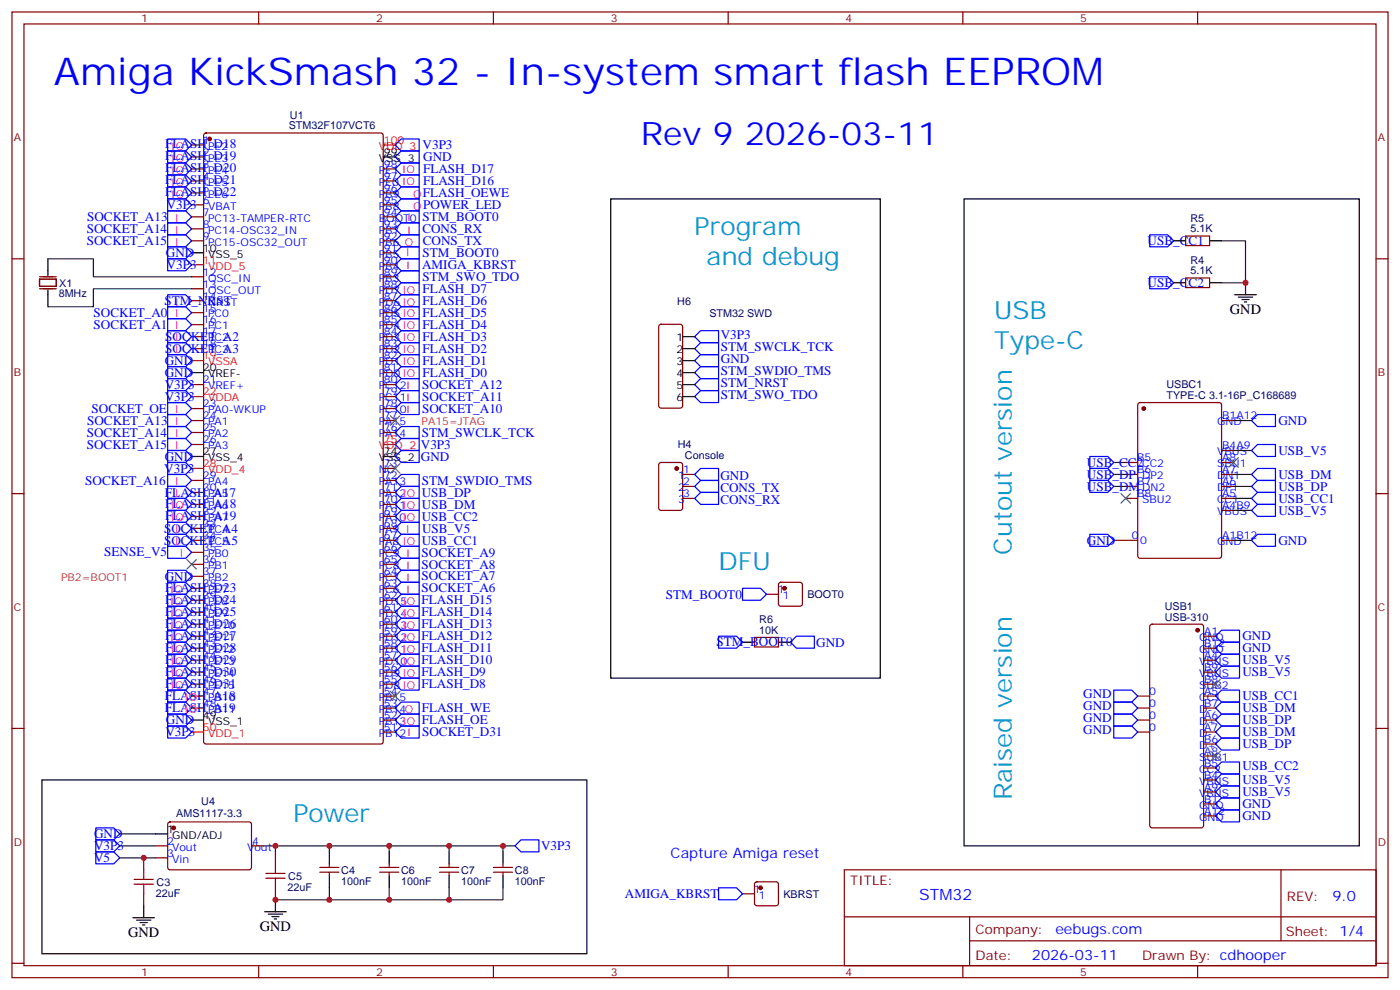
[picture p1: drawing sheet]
<svg xmlns="http://www.w3.org/2000/svg" width="412mm" height="292mm" viewBox="0 0 412 292" stroke-linecap="round" stroke-linejoin="round" font-family="sans-serif">
<defs><g id="words">
<text font-size="11.3" fill="#00f" x="15.9" y="25">Amiga KickSmash 32 - In-system smart flash EEPROM</text>
<text font-size="9.5" fill="#00f" x="188.7" y="42.7">Rev 9 2026-03-11</text>
<g font-size="7.4" fill="#09f">
<text x="204.6" y="69.1">Program</text>
<text x="208.1" y="78">and debug</text>
<text x="292.8" y="93.8">USB</text>
<text x="292.8" y="102.7">Type-C</text>
<text x="211.7" y="167.9">DFU</text>
<text x="298.1" y="163.3" transform="rotate(-90 298.1 163.3)">Cutout version</text>
<text x="298.1" y="235.6" transform="rotate(-90 298.1 235.6)">Raised version</text>
<text x="86.4" y="242">Power</text>
</g>
<text font-size="4.6" fill="#00f" x="270.8" y="265.1">STM32</text>
<g font-size="4.2">
<text x="362.3" y="92.4">GND</text>
<text x="37.7" y="275.9">GND</text>
<text x="76.6" y="274.1">GND</text>
</g>
<g font-size="4.2" fill="#00f">
<text x="197.6" y="252.6">Capture Amiga reset</text>
<text x="392.5" y="265.4">9.0</text>
<text x="310.9" y="274.9">eebugs.com</text>
<text x="304" y="282.7">2026-03-11</text>
</g>
<g font-size="3.9" fill="#00f">
<text x="48.7" y="47.2">FLASH_D19</text>
<text x="48.7" y="43.7">FLASH_D18</text>
<text x="124.5" y="43.9">V3P3</text>
<text x="124.7" y="47.5">GND</text>
<text x="48.7" y="50.8">FLASH_D20</text>
<text x="124.6" y="51">FLASH_D17</text>
<text x="48.7" y="57.8">FLASH_D22</text>
<text x="48.7" y="54.3">FLASH_D21</text>
<text x="124.5" y="58">FLASH_OEWE</text>
<text x="124.6" y="54.5">FLASH_D16</text>
<text x="25.7" y="65.2">SOCKET_A13</text>
<text x="49.1" y="61.6">V3P3</text>
<text x="124.4" y="65.1">STM_BOOT0</text>
<text x="124.7" y="61.6">POWER_LED</text>
<text x="25.5" y="68.7">SOCKET_A14</text>
<text x="124.4" y="68.6">CONS_RX</text>
<text x="25.5" y="72.2">SOCKET_A15</text>
<text x="48.9" y="75.7">GND</text>
<text x="124.4" y="75.7">STM_BOOT0</text>
<text x="124.5" y="72.1">CONS_TX</text>
<text x="338.1" y="72.1">USB_CC1</text>
<text x="49.1" y="79.2">V3P3</text>
<text x="124.3" y="79.2">AMIGA_KBRST</text>
<text x="124.5" y="82.7">STM_SWO_TDO</text>
<text x="48.4" y="89.8">STM_NRST</text>
<text x="124.5" y="89.8">FLASH_D6</text>
<text x="124.5" y="86.3">FLASH_D7</text>
<text x="338.1" y="84.5">USB_CC2</text>
<text x="27.6" y="93.4">SOCKET_A0</text>
<text x="124.5" y="93.3">FLASH_D5</text>
<text x="27.6" y="96.9">SOCKET_A1</text>
<text x="48.7" y="100.4">SOCKET_A2</text>
<text x="124.5" y="100.4">FLASH_D3</text>
<text x="124.5" y="96.8">FLASH_D4</text>
<text x="212.3" y="99.7">V3P3</text>
<text x="48.5" y="107.4">GND</text>
<text x="48.7" y="103.9">SOCKET_A3</text>
<text x="124.5" y="107.4">FLASH_D1</text>
<text x="124.5" y="103.9">FLASH_D2</text>
<text x="212.4" y="106.9">GND</text>
<text x="212.4" y="103.4">STM_SWCLK_TCK</text>
<text x="48.5" y="111">GND</text>
<text x="124.5" y="111">FLASH_D0</text>
<text x="212.4" y="110.4">STM_SWDIO_TMS</text>
<text x="212.4" y="113.9">STM_NRST</text>
<text x="48.5" y="114.5">V3P3</text>
<text x="48.5" y="118">V3P3</text>
<text x="124.3" y="114.5">SOCKET_A12</text>
<text x="124.4" y="118">SOCKET_A11</text>
<text x="212.4" y="117.5">STM_SWO_TDO</text>
<text x="25.7" y="125.2">SOCKET_A13</text>
<text x="27" y="121.6">SOCKET_OE</text>
<text x="124.3" y="121.5">SOCKET_A10</text>
<text x="376.6" y="125.1">GND</text>
<text x="25.5" y="128.6">SOCKET_A14</text>
<text x="124.3" y="128.6">STM_SWCLK_TCK</text>
<text x="25.5" y="132.1">SOCKET_A15</text>
<text x="48.5" y="135.7">GND</text>
<text x="124" y="135.7">GND</text>
<text x="124" y="132.2">V3P3</text>
<text x="320.2" y="137.4">USB_CC2</text>
<text x="376.6" y="133.9">USB_V5</text>
<text x="25.1" y="142.8">SOCKET_A16</text>
<text x="48.4" y="139.2">V3P3</text>
<text x="124.3" y="142.7">STM_SWDIO_TMS</text>
<text x="212.2" y="141.5">GND</text>
<text x="320.2" y="141">USB_DP</text>
<text x="376.6" y="141">USB_DM</text>
<text x="48.6" y="146.2">FLASH_A17</text>
<text x="48.7" y="149.5">FLASH_A18</text>
<text x="124.2" y="146.3">USB_DP</text>
<text x="124.3" y="149.8">USB_DM</text>
<text x="212.2" y="148.5">CONS_RX</text>
<text x="212.2" y="145">CONS_TX</text>
<text x="320.2" y="144.5">USB_DM</text>
<text x="376.6" y="144.5">USB_DP</text>
<text x="376.6" y="148">USB_CC1</text>
<text x="48.7" y="153.1">FLASH_A19</text>
<text x="124.2" y="153.3">USB_CC2</text>
<text x="376.6" y="151.5">USB_V5</text>
<text x="48.3" y="160.4">SOCKET_A5</text>
<text x="48.3" y="156.8">SOCKET_A4</text>
<text x="124.2" y="160.3">USB_CC1</text>
<text x="124.3" y="156.8">USB_V5</text>
<text x="320.2" y="160.4">GND</text>
<text x="376.6" y="160.4">GND</text>
<text x="30.7" y="163.7">SENSE_V5</text>
<text x="124.2" y="167.4">SOCKET_A8</text>
<text x="124.2" y="163.9">SOCKET_A9</text>
<text x="48.5" y="170.9">GND</text>
<text x="124.2" y="170.9">SOCKET_A7</text>
<text x="48.7" y="177.8">FLASH_D24</text>
<text x="48.7" y="174.2">FLASH_D23</text>
<text x="124.1" y="178">FLASH_D15</text>
<text x="124.2" y="174.5">SOCKET_A6</text>
<text x="196.1" y="176.3">STM_BOOT0</text>
<text x="48.7" y="184.8">FLASH_D26</text>
<text x="48.7" y="181.3">FLASH_D25</text>
<text x="124.1" y="185">FLASH_D13</text>
<text x="124.1" y="181.5">FLASH_D14</text>
<text x="48.7" y="191.9">FLASH_D28</text>
<text x="48.7" y="188.3">FLASH_D27</text>
<text x="124.1" y="188.6">FLASH_D12</text>
<text x="211.1" y="190.3">STM_BOOT0</text>
<text x="240.5" y="190.4">GND</text>
<text x="366" y="188.6">GND</text>
<text x="48.7" y="195.4">FLASH_D29</text>
<text x="124.1" y="195.6">FLASH_D10</text>
<text x="124.1" y="192.1">FLASH_D11</text>
<text x="366" y="195.6">USB_V5</text>
<text x="366" y="192.1">GND</text>
<text x="48.7" y="202.5">FLASH_D31</text>
<text x="48.7" y="198.9">FLASH_D30</text>
<text x="124.1" y="202.7">FLASH_D8</text>
<text x="124.1" y="199.2">FLASH_D9</text>
<text x="366" y="199.2">USB_V5</text>
<text x="48.6" y="206.2">FLASH_A18</text>
<text x="48.6" y="209.8">FLASH_A19</text>
<text x="124.2" y="209.8">FLASH_WE</text>
<text x="319.1" y="205.5">GND</text>
<text x="319.1" y="209.1">GND</text>
<text x="366" y="206.2">USB_CC1</text>
<text x="366" y="209.7">USB_DM</text>
<text x="48.9" y="213.3">GND</text>
<text x="124.3" y="213.3">FLASH_OE</text>
<text x="319.1" y="212.6">GND</text>
<text x="366" y="213.3">USB_DP</text>
<text x="48.7" y="216.8">V3P3</text>
<text x="124.3" y="216.7">SOCKET_D31</text>
<text x="319.1" y="216.1">GND</text>
<text x="366" y="216.8">USB_DM</text>
<text x="366" y="220.3">USB_DP</text>
<text x="366" y="226.6">USB_CC2</text>
<text x="366" y="230.9">USB_V5</text>
<text x="366" y="238">GND</text>
<text x="366" y="234.4">USB_V5</text>
<text x="366" y="241.5">GND</text>
<text x="27.7" y="246.8">GND</text>
<text x="27.7" y="250.3">V3P3</text>
<text x="159.4" y="250.2">V3P3</text>
<text x="27.7" y="253.8">V5</text>
<text x="184.1" y="264.5">AMIGA_KBRST</text>
</g>
<g font-size="3.9" fill="#800">
<text x="250.5" y="260.7">TITLE:</text>
<text x="379.1" y="265.4">REV:</text>
<text x="287.4" y="274.9">Company:</text>
<text x="378.7" y="275.5">Sheet: 1/4</text>
<text x="287.4" y="282.6">Date:</text>
<text x="336.4" y="282.7">Drawn By: cdhooper</text>
</g>
<g font-size="3.2" fill="#800">
<text x="41.6" y="6.5">1</text>
<text x="110.8" y="6.5">2</text>
<text x="179.9" y="6.5">3</text>
<text x="249.1" y="6.5">4</text>
<text x="318.2" y="6.5">5</text>
<text x="4.1" y="41.6">A</text>
<text x="405.9" y="41.6">A</text>
<text x="4.1" y="110.8">B</text>
<text x="405.9" y="110.8">B</text>
<text x="4.1" y="179.9">C</text>
<text x="405.9" y="179.9">C</text>
<text x="4.1" y="249.1">D</text>
<text x="405.9" y="249.1">D</text>
<text x="41.6" y="287.3">1</text>
<text x="110.8" y="287.3">2</text>
<text x="179.9" y="287.3">3</text>
<text x="249.1" y="287.3">4</text>
<text x="318.2" y="287.3">5</text>
</g>
<g font-size="3.2" fill="#000080">
<text x="85.4" y="34.9">U1</text>
<text x="85.1" y="38.1">STM32F107VCT6</text>
<text x="350.6" y="65.2">R5</text>
<text x="350.6" y="68.4">5.1K</text>
<text x="350.6" y="77.6">R4</text>
<text x="350.6" y="80.8">5.1K</text>
<text x="17.3" y="87.6">8MHz</text>
<text x="17.5" y="84.4">X1</text>
<text x="199.5" y="89.7">H6</text>
<text x="209" y="93.2">STM32 SWD</text>
<text x="343.6" y="117.5">TYPE-C 3.1-16P_C168689</text>
<text x="343.6" y="114.3">USBC1</text>
<text x="199.7" y="132">H4</text>
<text x="201.8" y="135.1">Console</text>
<text x="237.8" y="176.1">BOOT0</text>
<text x="343.1" y="179.6">USB1</text>
<text x="223.7" y="183.4">R6</text>
<text x="343.1" y="182.7">USB-310</text>
<text x="223.7" y="186.6">10K</text>
<text x="59.3" y="237.1">U4</text>
<text x="51.9" y="240.7">AMS1117-3.3</text>
<text x="100.5" y="257.3">C4</text>
<text x="118.2" y="257.3">C6</text>
<text x="135.8" y="257.3">C7</text>
<text x="151.7" y="257.3">C8</text>
<text x="46.1" y="260.8">C3</text>
<text x="84.7" y="262.2">22uF</text>
<text x="84.9" y="259">C5</text>
<text x="100.5" y="260.5">100nF</text>
<text x="118.2" y="260.5">100nF</text>
<text x="135.8" y="260.5">100nF</text>
<text x="151.7" y="260.5">100nF</text>
<text x="45.9" y="264">22uF</text>
<text x="230.8" y="264.3">KBRST</text>
</g>
<g font-size="3.2" fill="#f0f">
<text x="50.4" y="47.6">IO</text>
<text x="50.4" y="44.1">IO</text>
<text x="50.4" y="51.2">IO</text>
<text x="50.4" y="58.2">IO</text>
<text x="50.4" y="54.7">IO</text>
<text x="121.7" y="58.2">O</text>
<text x="51.5" y="65.3">I</text>
<text x="120" y="65">I</text>
<text x="121.7" y="61.7">O</text>
<text x="51.5" y="68.8">I</text>
<text x="119.9" y="68.8">I</text>
<text x="51.5" y="72.3">I</text>
<text x="51.5" y="90">I</text>
<text x="51.5" y="93.5">I</text>
<text x="51.5" y="100.5">I</text>
<text x="51.5" y="97">I</text>
<text x="51.5" y="104.1">I</text>
<text x="51.5" y="125.2">I</text>
<text x="51.5" y="121.6">I</text>
<text x="51.5" y="128.8">I</text>
<text x="51.5" y="132.3">I</text>
<text x="51.5" y="142.9">I</text>
<text x="50.3" y="149.9">IO</text>
<text x="51.5" y="146.4">I</text>
<text x="50.3" y="153.5">IO</text>
<text x="51.5" y="157">I</text>
<text x="51.5" y="160.5">I</text>
<text x="52.9" y="164">I</text>
<text x="50.1" y="174.6">IO</text>
<text x="50.1" y="178.2">IO</text>
<text x="118.5" y="178.2">IO</text>
<text x="50.1" y="185.2">IO</text>
<text x="50.1" y="181.7">IO</text>
<text x="118.5" y="185.2">IO</text>
<text x="118.5" y="181.7">IO</text>
<text x="50.1" y="188.7">IO</text>
<text x="118.5" y="188.7">IO</text>
<text x="50.2" y="195.7">IO</text>
<text x="50.2" y="192.2">IO</text>
<text x="118.5" y="195.8">IO</text>
<text x="118.5" y="192.3">IO</text>
<text x="50.2" y="202.7">IO</text>
<text x="50.2" y="199.2">IO</text>
<text x="54.3" y="209.9">IO</text>
<text x="54.3" y="206.4">IO</text>
</g>
<g font-size="3.2" fill="#00f">
<text x="59.8" y="42.3">1</text>
<text x="59.8" y="45.9">2</text>
<text x="61.3" y="44.1">PE2</text>
<text x="61.3" y="47.6">PE3</text>
<text x="59.8" y="49.4">3</text>
<text x="59.8" y="52.9">4</text>
<text x="61.3" y="51.2">PE4</text>
<text x="111.6" y="51.2">PE1 IO</text>
<text x="113.1" y="52.9">97</text>
<text x="113.1" y="49.4">98</text>
<text x="59.8" y="56.4">5</text>
<text x="59.8" y="60">6</text>
<text x="61.3" y="54.7">PE5</text>
<text x="61.3" y="58.2">PE6</text>
<text x="111.6" y="58.2">PB9</text>
<text x="111.6" y="54.7">PE0 IO</text>
<text x="113.1" y="60">95</text>
<text x="113.1" y="56.4">96</text>
<text x="59.8" y="63.5">7</text>
<text x="61.3" y="61.7">VBAT</text>
<text x="61.3" y="65.3">PC13-TAMPER-RTC</text>
<text x="111.6" y="65.3">BOOT0</text>
<text x="111.6" y="61.7">PB8</text>
<text x="113.1" y="63.5">94</text>
<text x="59.8" y="67">8</text>
<text x="59.8" y="70.6">9</text>
<text x="61.3" y="68.8">PC14-OSC32_IN</text>
<text x="111.6" y="68.8">PB7</text>
<text x="113.1" y="70.6">92</text>
<text x="113.1" y="67">93</text>
<text x="61.3" y="72.3">PC15-OSC32_OUT</text>
<text x="111.6" y="75.8">PB5 I</text>
<text x="111.6" y="72.3">PB6 O</text>
<text x="113.1" y="77.6">90</text>
<text x="113.1" y="74.1">91</text>
<text x="59.8" y="81.1">12</text>
<text x="61.3" y="82.9">OSC_IN</text>
<text x="111.6" y="82.9">PB3</text>
<text x="111.6" y="79.4">PB4 I</text>
<text x="113.1" y="81.1">89</text>
<text x="59.8" y="84.7">13</text>
<text x="59.8" y="88.2">14</text>
<text x="61.3" y="86.4">OSC_OUT</text>
<text x="61.3" y="90">NRST</text>
<text x="111.6" y="90">PD6 IO</text>
<text x="111.6" y="86.4">PD7 IO</text>
<text x="113.1" y="88.2">87</text>
<text x="113.1" y="84.7">88</text>
<text x="59.8" y="91.7">15</text>
<text x="59.8" y="95.2">16</text>
<text x="61.3" y="93.5">PC0</text>
<text x="111.6" y="93.5">PD5 IO</text>
<text x="113.1" y="95.2">85</text>
<text x="113.1" y="91.7">86</text>
<text x="59.8" y="98.8">17</text>
<text x="61.3" y="97">PC1</text>
<text x="61.3" y="100.5">PC2</text>
<text x="111.6" y="100.5">PD3 IO</text>
<text x="111.6" y="97">PD4 IO</text>
<text x="113.1" y="98.8">84</text>
<text x="59.8" y="102.3">18</text>
<text x="61.3" y="104.1">PC3</text>
<text x="111.6" y="107.6">PD1 IO</text>
<text x="111.6" y="104.1">PD2 IO</text>
<text x="113.1" y="105.8">82</text>
<text x="113.1" y="102.3">83</text>
<text x="59.8" y="112.9">21</text>
<text x="111.6" y="111.1">PD0 IO</text>
<text x="113.1" y="112.9">80</text>
<text x="113.1" y="109.4">81</text>
<text x="59.8" y="119.9">23</text>
<text x="61.3" y="114.7">VREF+</text>
<text x="111.6" y="118.2">PC11I</text>
<text x="111.6" y="114.7">PC12I</text>
<text x="113.1" y="119.9">78</text>
<text x="113.1" y="116.4">79</text>
<text x="59.8" y="123.5">24</text>
<text x="61.3" y="121.7">PA0-WKUP</text>
<text x="61.3" y="125.2">PA1</text>
<text x="111.6" y="125.2">PA15</text>
<text x="111.6" y="121.7">PC10I</text>
<text x="113.1" y="123.5">77</text>
<text x="358.5" y="125.2">GND</text>
<text x="360" y="123.5">B1A12</text>
<text x="59.8" y="127">25</text>
<text x="59.8" y="130.5">26</text>
<text x="61.3" y="128.8">PA2</text>
<text x="111.6" y="128.8">PA14</text>
<text x="113.1" y="127">76</text>
<text x="61.3" y="132.3">PA3</text>
<text x="113.1" y="137.6">73</text>
<text x="335" y="135.8">B5</text>
<text x="336.4" y="137.6">CC2</text>
<text x="358.5" y="137.6">SBU1</text>
<text x="358.5" y="134.1">VBUS</text>
<text x="360" y="135.8">A8</text>
<text x="360" y="132.3">B4A9</text>
<text x="59.8" y="141.1">29</text>
<text x="61.3" y="142.9">PA4</text>
<text x="111.6" y="142.9">PA13</text>
<text x="111.6" y="139.3">NC</text>
<text x="113.1" y="141.1">72</text>
<text x="199.8" y="141.1">1</text>
<text x="201.3" y="139.3">1</text>
<text x="201.3" y="142.9">2</text>
<text x="335" y="139.3">B6</text>
<text x="335" y="142.9">B7</text>
<text x="336.4" y="141.1">DP2</text>
<text x="358.5" y="141.1">DN1</text>
<text x="360" y="142.9">A6</text>
<text x="360" y="139.3">A7</text>
<text x="59.8" y="144.6">30</text>
<text x="59.8" y="148.2">31</text>
<text x="61.3" y="146.4">PA5</text>
<text x="61.3" y="149.9">PA6</text>
<text x="111.6" y="149.9">PA11IO</text>
<text x="111.6" y="146.4">PA12IO</text>
<text x="113.1" y="148.2">70</text>
<text x="113.1" y="144.6">71</text>
<text x="199.8" y="144.6">2</text>
<text x="199.8" y="148.2">3</text>
<text x="201.3" y="146.4">3</text>
<text x="335" y="146.4">B8</text>
<text x="336.4" y="144.6">DN2</text>
<text x="336.4" y="148.2">SBU2</text>
<text x="358.5" y="148.2">CC1</text>
<text x="358.5" y="144.6">DP1</text>
<text x="360" y="149.9">A4B9</text>
<text x="360" y="146.4">A5</text>
<text x="59.8" y="151.7">32</text>
<text x="59.8" y="155.2">33</text>
<text x="61.3" y="153.5">PA7</text>
<text x="111.6" y="153.5">PA10IO</text>
<text x="113.1" y="155.2">68</text>
<text x="113.1" y="151.7">69</text>
<text x="358.5" y="151.7">VBUS</text>
<text x="59.8" y="158.7">34</text>
<text x="61.3" y="157">PC4</text>
<text x="61.3" y="160.5">PC5</text>
<text x="111.6" y="160.5">PA8 IO</text>
<text x="111.6" y="157">PA9 I</text>
<text x="113.1" y="158.7">67</text>
<text x="333.4" y="158.7">0</text>
<text x="335.8" y="160.2">0</text>
<text x="358.5" y="160.5">GND</text>
<text x="360" y="158.7">A1B12</text>
<text x="59.8" y="162.3">35</text>
<text x="59.8" y="165.8">36</text>
<text x="61.3" y="164">PB0</text>
<text x="61.3" y="167.6">PB1</text>
<text x="111.6" y="167.6">PC8 I</text>
<text x="111.6" y="164">PC9 I</text>
<text x="113.1" y="165.8">65</text>
<text x="113.1" y="162.3">66</text>
<text x="59.8" y="169.3">37</text>
<text x="59.8" y="172.9">38</text>
<text x="61.3" y="171.1">PB2</text>
<text x="111.6" y="171.1">PC7 I</text>
<text x="113.1" y="172.9">63</text>
<text x="113.1" y="169.3">64</text>
<text x="59.8" y="176.4">39</text>
<text x="59.8" y="179.9">40</text>
<text x="61.3" y="174.6">PE7</text>
<text x="61.3" y="178.2">PE8</text>
<text x="111.6" y="178.2">PD15</text>
<text x="111.6" y="174.6">PC6 I</text>
<text x="113.1" y="179.9">61</text>
<text x="113.1" y="176.4">62</text>
<text x="229.1" y="174.6">1</text>
<text x="230.6" y="176.4">1</text>
<text x="59.8" y="183.4">41</text>
<text x="61.3" y="181.7">PE9</text>
<text x="61.3" y="185.2">PE10</text>
<text x="111.6" y="185.2">PD13</text>
<text x="111.6" y="181.7">PD14</text>
<text x="113.1" y="183.4">60</text>
<text x="59.8" y="187">42</text>
<text x="59.8" y="190.5">43</text>
<text x="61.3" y="188.7">PE11</text>
<text x="111.6" y="188.7">PD12</text>
<text x="113.1" y="190.5">58</text>
<text x="113.1" y="187">59</text>
<text x="353.2" y="188.7">GND</text>
<text x="354.7" y="190.5">B12</text>
<text x="354.7" y="187">A1</text>
<text x="59.8" y="194">44</text>
<text x="59.8" y="197.6">45</text>
<text x="61.3" y="192.3">PE12</text>
<text x="61.3" y="195.8">PE13</text>
<text x="111.6" y="195.8">PD10</text>
<text x="111.6" y="192.3">PD11</text>
<text x="113.1" y="197.6">56</text>
<text x="113.1" y="194">57</text>
<text x="353.2" y="192.3">GND</text>
<text x="353.2" y="195.8">VBUS</text>
<text x="354.7" y="197.6">B9</text>
<text x="354.7" y="194">A4</text>
<text x="59.8" y="201.1">46</text>
<text x="61.3" y="199.3">PE14</text>
<text x="61.3" y="202.8">PE15</text>
<text x="111.6" y="202.8">PD8 IO</text>
<text x="111.6" y="199.3">PD9 IO</text>
<text x="113.1" y="201.1">55</text>
<text x="353.2" y="199.3">VBUS</text>
<text x="353.2" y="202.8">SUB2</text>
<text x="354.7" y="201.1">B8</text>
<text x="59.8" y="204.6">47</text>
<text x="59.8" y="208.1">48</text>
<text x="61.3" y="206.4">PB10</text>
<text x="61.3" y="209.9">PB11</text>
<text x="111.6" y="209.9">PB14O</text>
<text x="111.6" y="206.4">PB15</text>
<text x="113.1" y="208.1">53</text>
<text x="113.1" y="204.6">54</text>
<text x="338.5" y="204.6">0</text>
<text x="338.5" y="208.1">0</text>
<text x="353.2" y="206.4">CC1</text>
<text x="353.2" y="209.9">D-</text>
<text x="354.7" y="204.6">A5</text>
<text x="354.7" y="208.1">B7</text>
<text x="111.6" y="213.4">PB13IO</text>
<text x="113.1" y="215.2">51</text>
<text x="113.1" y="211.7">52</text>
<text x="338.5" y="211.7">0</text>
<text x="338.5" y="215.2">0</text>
<text x="353.2" y="213.4">D+</text>
<text x="354.7" y="211.7">A6</text>
<text x="354.7" y="215.2">A7</text>
<text x="111.6" y="217">PB12I</text>
<text x="353.2" y="220.5">D+</text>
<text x="353.2" y="217">D-</text>
<text x="354.7" y="218.7">B6</text>
<text x="353.2" y="224">SUB1</text>
<text x="353.2" y="227.5">CC2</text>
<text x="354.7" y="222.2">A8</text>
<text x="354.7" y="225.8">B5</text>
<text x="353.2" y="231.1">VBUS</text>
<text x="354.7" y="232.8">A9</text>
<text x="354.7" y="229.3">B4</text>
<text x="353.2" y="234.6">VBUS</text>
<text x="353.2" y="238.1">GND</text>
<text x="354.7" y="239.9">A12</text>
<text x="354.7" y="236.4">B1</text>
<text x="353.2" y="241.7">GND</text>
<text x="49.2" y="248.7">2</text>
<text x="50.7" y="250.5">Vout</text>
<text x="72.8" y="250.5">Vout</text>
<text x="74.3" y="248.7">4</text>
<text x="49.2" y="252.2">3</text>
<text x="50.7" y="254">Vin</text>
<text x="222.1" y="262.8">1</text>
<text x="223.6" y="264.6">1</text>
</g>
<g font-size="3.2">
<text x="111.6" y="47.6">VSS_3</text>
<text x="113.1" y="45.9">99</text>
<text x="59.8" y="74.1">10</text>
<text x="61.3" y="75.8">VSS_5</text>
<text x="199.3" y="100.3">1</text>
<text x="199.3" y="103.8">2</text>
<text x="199.3" y="107.4">3</text>
<text x="59.8" y="109.4">20</text>
<text x="61.3" y="111.1">VREF-</text>
<text x="199.3" y="110.9">4</text>
<text x="199.3" y="114.4">5</text>
<text x="199.3" y="117.9">6</text>
<text x="59.8" y="134.1">27</text>
<text x="61.3" y="135.8">VSS_4</text>
<text x="111.6" y="135.8">VSS_2</text>
<text x="113.1" y="134.1">74</text>
<text x="59.8" y="211.7">49</text>
<text x="61.3" y="213.4">VSS_1</text>
<text x="49.2" y="245.2">1</text>
<text x="50.7" y="246.9">GND/ADJ</text>
</g>
<g font-size="3.2" fill="#f00">
<text x="111.6" y="44.1">VDD_3</text>
<text x="113.1" y="42.3">100</text>
<text x="59.8" y="77.6">11</text>
<text x="61.3" y="79.4">VDD_5</text>
<text x="59.8" y="105.8">19</text>
<text x="61.3" y="107.6">VSSA</text>
<text x="59.8" y="116.4">22</text>
<text x="61.3" y="118.2">VDDA</text>
<text x="113.1" y="130.5">75</text>
<text x="59.8" y="137.6">28</text>
<text x="111.6" y="132.3">VDD_2</text>
<text x="61.3" y="139.3">VDD_4</text>
<text x="59.8" y="215.2">50</text>
<text x="61.3" y="217">VDD_1</text>
</g>
<g font-size="3.2" fill="#c60">
<text x="124.2" y="125.2">PA15=JTAG</text>
<text x="18" y="171.1">PB2=BOOT1</text>
</g>
</g></defs>
<g fill="none" stroke="#00f" stroke-width=".35">
<path d="M49.4 58.6h5.3l1.7 1.7-1.7 1.8h-5.3zM49.4 55h5.3l1.7 1.8-1.7 1.8h-5.3zM49.4 48h5.3l1.7 1.7-1.7 1.8h-5.3zM49.4 51.5h5.3l1.7 1.8-1.7 1.7h-5.3zM49.4 44.4h5.3l1.7 1.8-1.7 1.8h-5.3zM49.4 40.9h5.3l1.7 1.8-1.7 1.7h-5.3zM116.4 46.2l1.8-1.8h5.3v3.6h-5.3zM116.4 49.7l1.8-1.7h5.3v3.5h-5.3zM116.4 53.3l1.8-1.8h5.3v3.5h-5.3zM116.4 56.8l1.8-1.8h5.3v3.6h-5.3zM118.2 40.9h5.3v3.5h-5.3l-1.8-1.7zM49.4 76.2h5.3l1.7 1.8-1.7 1.7h-5.3z"/>
<path d="M49.4 72.7h5.3l1.7 1.7-1.7 1.8h-5.3zM49.4 69.1h5.3l1.7 1.8-1.7 1.8h-5.3zM49.4 65.6h5.3l1.7 1.8-1.7 1.7h-5.3zM49.4 62.1h5.3l1.7 1.8-1.7 1.7h-5.3zM116.4 63.9l1.8-1.8h5.3v3.5h-5.3zM116.4 78l1.8-1.8h5.3v3.5h-5.3zM116.4 67.4l1.8-1.8h5.3v3.5h-5.3zM116.4 70.9l1.8-1.8h5.3v3.6h-5.3zM116.4 60.3l1.8-1.7h5.3v3.5h-5.3zM116.4 74.4l1.8-1.7h5.3v3.5h-5.3zM338.7 69.1h5.3l1.7 1.8-1.7 1.8h-5.3zM49.4 86.8h5.3l1.7 1.7-1.7 1.8h-5.3z"/>
<path d="M49.4 97.4h5.3l1.7 1.7-1.7 1.8h-5.3zM49.4 93.8h5.3l1.7 1.8-1.7 1.8h-5.3zM49.4 90.3h5.3l1.7 1.8-1.7 1.7h-5.3zM116.4 81.5l1.8-1.8h5.3v3.6h-5.3zM116.4 99.1l1.8-1.7h5.3v3.5h-5.3zM116.4 95.6l1.8-1.8h5.3v3.6h-5.3zM116.4 88.5l1.8-1.7h5.3v3.5h-5.3zM116.4 85l1.8-1.7h5.3v3.5h-5.3zM118.2 90.3h5.3v3.5h-5.3l-1.8-1.7zM204.6 99.1l1.8-1.7h5.3v3.5h-5.3zM338.7 81.5h5.3l1.7 1.8-1.7 1.7h-5.3zM49.4 104.4h5.3l1.7 1.8-1.7 1.7h-5.3z"/>
<path d="M49.4 107.9h5.3l1.7 1.8-1.7 1.8h-5.3zM49.4 111.5h5.3l1.7 1.7-1.7 1.8h-5.3zM49.4 115h5.3l1.7 1.8-1.7 1.7h-5.3zM49.4 100.9h5.3l1.7 1.8-1.7 1.7h-5.3zM49.4 118.5h5.3l1.7 1.8-1.7 1.8h-5.3zM116.4 106.2l1.8-1.8h5.3v3.5h-5.3zM116.4 102.7l1.8-1.8h5.3v3.5h-5.3zM118.2 115h5.3v3.5h-5.3l-1.8-1.7zM118.2 111.5h5.3v3.5h-5.3l-1.8-1.8zM118.2 107.9h5.3v3.6h-5.3l-1.8-1.8zM204.6 106.2l1.8-1.8h5.3v3.5h-5.3zM204.6 102.7l1.8-1.8h5.3v3.5h-5.3z"/>
<path d="M204.6 116.8l1.8-1.8h5.3v3.5h-5.3zM204.6 109.7l1.8-1.8h5.3v3.6h-5.3zM204.6 113.2l1.8-1.7h5.3v3.5h-5.3zM49.4 136.2h5.3l1.7 1.7-1.7 1.8h-5.3zM49.4 132.6h5.3l1.7 1.8-1.7 1.8h-5.3zM49.4 139.7h5.3l1.7 1.8-1.7 1.7h-5.3zM49.4 122.1h5.3l1.7 1.7-1.7 1.8h-5.3zM49.4 125.6h5.3l1.7 1.8-1.7 1.7h-5.3zM49.4 129.1h5.3l1.7 1.8-1.7 1.7h-5.3zM116.4 120.3l1.8-1.8h5.3v3.6h-5.3zM116.4 127.4l1.8-1.8h5.3v3.5h-5.3zM116.4 134.4l1.8-1.8h5.3v3.6h-5.3z"/>
<path d="M116.4 130.9l1.8-1.8h5.3v3.5h-5.3zM206.4 137.9h5.3v3.6h-5.3l-1.8-1.8zM321 137.9h5.3l1.8 1.8-1.8 1.8h-5.3zM321 134.4h5.3l1.8 1.8-1.8 1.7h-5.3zM370.4 122.1h5.3v3.5h-5.3l-1.7-1.8zM370.4 130.9h5.3v3.5h-5.3l-1.7-1.8zM370.4 137.9h5.3v3.6h-5.3l-1.7-1.8zM49.4 157.3h5.3l1.7 1.8-1.7 1.8h-5.3zM49.4 153.8h5.3l1.7 1.8-1.7 1.7h-5.3zM49.4 150.3h5.3l1.7 1.7-1.7 1.8h-5.3zM49.4 146.8h5.3l1.7 1.7-1.7 1.8h-5.3zM49.4 143.2h5.3l1.7 1.8-1.7 1.8h-5.3z"/>
<path d="M116.4 155.6l1.8-1.8h5.3v3.5h-5.3zM116.4 159.1l1.8-1.8h5.3v3.6h-5.3zM116.4 148.5l1.8-1.7h5.3v3.5h-5.3zM116.4 145l1.8-1.8h5.3v3.6h-5.3zM116.4 141.5l1.8-1.8h5.3v3.5h-5.3zM116.4 152l1.8-1.7h5.3v3.5h-5.3zM206.4 145h5.3v3.5h-5.3l-1.8-1.7zM206.4 141.5h5.3v3.5h-5.3l-1.8-1.8zM321 157.3h5.3l1.8 1.8-1.8 1.8h-5.3zM321 141.5h5.3l1.8 1.7-1.8 1.8h-5.3zM368.7 159.1l1.7-1.8h5.3v3.6h-5.3zM368.7 146.8l1.7-1.8h5.3v3.5h-5.3z"/>
<path d="M370.4 148.5h5.3v3.5h-5.3l-1.7-1.7zM370.4 141.5h5.3v3.5h-5.3l-1.7-1.8zM49.4 167.9h5.3l1.7 1.8-1.7 1.7h-5.3zM49.4 178.5h5.3l1.7 1.8-1.7 1.7h-5.3zM49.4 175h5.3l1.7 1.7-1.7 1.8h-5.3zM49.4 171.4h5.3l1.7 1.8-1.7 1.8h-5.3zM49.4 160.9h5.3l1.7 1.7-1.7 1.8h-5.3zM116.4 173.2l1.8-1.8h5.3v3.6h-5.3zM116.4 169.7l1.8-1.8h5.3v3.5h-5.3zM116.4 166.2l1.8-1.8h5.3v3.5h-5.3zM116.4 162.6l1.8-1.7h5.3v3.5h-5.3zM116.4 176.7l1.8-1.7h5.3v3.5h-5.3z"/>
<path d="M218.7 173.2h5.3l1.8 1.8-1.8 1.7h-5.3zM49.4 199.7h5.3l1.7 1.7-1.7 1.8h-5.3zM49.4 196.1h5.3l1.7 1.8-1.7 1.8h-5.3zM49.4 192.6h5.3l1.7 1.8-1.7 1.7h-5.3zM49.4 189.1h5.3l1.7 1.8-1.7 1.7h-5.3zM49.4 185.6h5.3l1.7 1.7-1.7 1.8h-5.3zM49.4 182h5.3l1.7 1.8-1.7 1.8h-5.3zM116.4 197.9l1.8-1.8h5.3v3.6h-5.3zM116.4 190.9l1.8-1.8h5.3v3.5h-5.3zM116.4 187.3l1.8-1.7h5.3v3.5h-5.3zM116.4 183.8l1.8-1.8h5.3v3.6h-5.3zM116.4 180.3l1.8-1.8h5.3v3.5h-5.3z"/>
<path d="M118.2 192.6h5.3v3.5h-5.3l-1.8-1.7zM211.7 187.3h5.3l1.7 1.8-1.7 1.8h-5.3zM232.8 189.1l1.8-1.8h5.3v3.6h-5.3zM358.1 194.4l1.7-1.8h5.3v3.5h-5.3zM358.1 197.9l1.7-1.8h5.3v3.6h-5.3zM358.1 190.9l1.7-1.8h5.3v3.5h-5.3zM358.1 187.3l1.7-1.7h5.3v3.5h-5.3zM49.4 203.2h5.3l1.7 1.8-1.7 1.7h-5.3zM49.4 206.7h5.3l1.7 1.8-1.7 1.8h-5.3zM49.4 210.3h5.3l1.7 1.7-1.7 1.8h-5.3zM49.4 213.8h5.3l1.7 1.7-1.7 1.8h-5.3zM116.4 208.5l1.8-1.8h5.3v3.6h-5.3z"/>
<path d="M116.4 201.4l1.8-1.7h5.3v3.5h-5.3zM116.4 215.5l1.8-1.7h5.3v3.5h-5.3zM118.2 210.3h5.3v3.5h-5.3l-1.8-1.8zM328.1 203.2h5.3l1.7 1.8-1.7 1.7h-5.3zM328.1 206.7h5.3l1.7 1.8-1.7 1.8h-5.3zM328.1 210.3h5.3l1.7 1.7-1.7 1.8h-5.3zM328.1 213.8h5.3l1.7 1.7-1.7 1.8h-5.3zM358.1 205l1.7-1.8h5.3v3.5h-5.3zM358.1 208.5l1.7-1.8h5.3v3.6h-5.3zM358.1 215.5l1.7-1.7h5.3v3.5h-5.3zM358.1 212l1.7-1.7h5.3v3.5h-5.3zM358.1 219.1l1.7-1.8h5.3v3.5h-5.3z"/>
<path d="M358.1 236.7l1.7-1.8h5.3v3.6h-5.3zM358.1 226.1l1.7-1.7h5.3v3.5h-5.3zM358.1 229.7l1.7-1.8h5.3v3.5h-5.3zM358.1 233.2l1.7-1.8h5.3v3.5h-5.3zM28.2 243.8h5.3l1.8 1.7-1.8 1.8h-5.3zM28.2 247.3h5.3l1.8 1.8-1.8 1.7h-5.3zM28.2 250.8h5.3l1.8 1.8-1.8 1.8h-5.3zM151.7 249.1l1.8-1.8h5.2v3.5h-5.2zM358.1 240.2l1.7-1.7h5.3v3.5h-5.3zM211.7 261.4h5.3l1.7 1.8-1.7 1.7h-5.3z"/>
</g>
<g fill="none" stroke="#870000" stroke-width=".35">
<path d="M3.5 3.5h405.4v284.4h-405.4zM7.1 7.1h398.2v277.2h-398.2zM76.2 3.5v3.6M145.3 3.5v3.6M214.5 3.5v3.6M283.6 3.5v3.6M352.8 3.5v3.6M60.2 39.4l.5-.2h51.5l.6 .4 .1 178.8-.5 .6-51.7 .1-.7-.5v-178.7zM56.4 42.7h3.6M56.4 46.2h3.6M56.4 49.7h3.6M56.4 53.3h3.6"/>
<path d="M56.4 56.8h3.6M112.9 49.7h3.5M112.9 53.3h3.5M112.9 56.8h3.5M3.5 76.2h3.6M56.4 60.3h3.6M56.4 63.9h3.6M56.4 67.4h3.6M56.4 70.9h3.6M112.9 60.3h3.5M112.9 63.9h3.5M112.9 67.4h3.5"/>
<path d="M112.9 70.9h3.5M112.9 78h3.5M112.9 74.4h3.5M349.2 69.5h7.1v2.8h-7.1zM405.3 76.2h3.6M11.6 82.2h5v2.1h-5zM11.6 81.5h5M11.6 85h5M56.4 81.5h3.6M56.4 85h3.6M56.4 88.5h3.6M56.4 92.1h3.6"/>
<path d="M56.4 95.6h3.6M56.4 99.1h3.6M112.9 81.5h3.5M112.9 85h3.5M112.9 88.5h3.5M112.9 92.1h3.5M112.9 95.6h3.5M112.9 99.1h3.5M194.3 95.7l.4-.2h5.7l.6 .4 .1 23.6-.5 .6-5.9 .1-.6-.5-.1-23.5zM349.2 81.8h7.1v2.9h-7.1zM56.4 102.7h3.6M56.4 113.2h3.6"/>
<path d="M112.9 102.7h3.5M112.9 113.2h3.5M112.9 116.8h3.5M112.9 109.7h3.5M112.9 106.2h3.5M335.4 118.7l.4-.2h23.3l.7 .5v44.7l-.4 .6-23.6 .1-.6-.5-.1-44.7zM56.4 123.8h3.6M56.4 120.3h3.6M56.4 127.4h3.6M56.4 130.9h3.6M112.9 123.8h3.5M112.9 120.3h3.5"/>
<path d="M112.9 127.4h3.5M112.9 137.9h3.5M194.3 136.4l.4-.2h5.7l.6 .4 .1 13-.5 .6-5.9 .1-.6-.5-.1-12.9zM201.1 139.7h3.5M331.6 136.2h3.5M331.6 139.7h3.5M359.8 136.2h3.6M359.8 139.7h3.6M359.8 132.6h3.6M359.8 123.8h3.6M3.5 145.3h3.6M56.4 159.1h3.6"/>
<path d="M56.4 141.5h3.6M56.4 145h3.6M56.4 148.5h3.6M56.4 152h3.6M56.4 155.6h3.6M112.9 159.1h3.5M112.9 141.5h3.5M112.9 145h3.5M112.9 148.5h3.5M112.9 152h3.5M112.9 155.6h3.5M201.1 143.2h3.5"/>
<path d="M201.1 146.8h3.5M328.1 159.1h7M331.6 143.2h3.5M331.6 146.8h3.5M359.8 143.2h3.6M359.8 146.8h3.6M359.8 159.1h3.6M359.8 150.3h3.6M405.3 145.3h3.6M56.4 162.6h3.6M56.4 166.2h3.6M56.4 169.7h3.6"/>
<path d="M56.4 173.2h3.6M56.4 176.7h3.6M112.9 162.6h3.5M112.9 166.2h3.5M112.9 169.7h3.5M112.9 173.2h3.5M112.9 176.7h3.5M225.8 175h3.5M229.5 171.7l.5-.3h5.7l.5 .3 .2 .5v5.6l-.3 .5-.4 .2h-5.7l-.5-.2-.2-.5v-5.6zM56.4 180.3h3.6M56.4 183.8h3.6M56.4 187.3h3.6"/>
<path d="M56.4 190.9h3.6M56.4 194.4h3.6M56.4 197.9h3.6M112.9 180.3h3.5M112.9 183.8h3.5M112.9 187.3h3.5M112.9 190.9h3.5M112.9 194.4h3.5M112.9 197.9h3.5M222.2 187.7h7.1v2.8h-7.1zM338.9 184l.5-.2h14.4l.7 .4v58.9l-.4 .6-14.7 .1-.7-.5v-58.8zM354.5 187.3h3.6"/>
<path d="M354.5 190.9h3.6M354.5 194.4h3.6M354.5 197.9h3.6M3.5 214.5h3.6M56.4 201.4h3.6M56.4 205h3.6M56.4 208.5h3.6M112.9 201.4h3.5M112.9 205h3.5M112.9 208.5h3.5M112.9 215.5h3.5M112.9 212h3.5"/>
<path d="M335.1 205h3.6M335.1 208.5h3.6M335.1 215.5h3.6M335.1 212h3.6M354.5 201.4h3.6M354.5 205h3.6M354.5 208.5h3.6M354.5 215.5h3.6M354.5 212h3.6M354.5 219.1h3.6M405.3 214.5h3.6M354.5 233.2h3.6"/>
<path d="M354.5 222.6h3.6M354.5 226.1h3.6M354.5 229.7h3.6M354.5 236.7h3.6M42.3 252.6v3.5M45.9 249.1h3.5M45.9 252.6h3.5M49.6 242.2l.5-.2 23.6 .1 .4 .6-.1 13-.6 .4h-23.6l-.4-.7v-12.7zM74.1 249.1h3.5M81.1 250.8v3.6M94.2 255.4h5.6M94.2 256.8h5.6"/>
<path d="M97 254.4v1M97 256.8v1.1M111.8 255.4h5.7M111.8 256.8h5.7M114.7 254.4v1M114.7 256.8v1.1M129.5 255.4h5.6M129.5 256.8h5.6M132.3 254.4v1M132.3 256.8v1.1M145.3 255.4h5.7M145.3 256.8h5.7"/>
<path d="M148.2 254.4v1M148.2 256.8v1.1M222.5 259.9l.5-.3h5.6l.5 .3 .2 .4v5.7l-.2 .5-.5 .2h-5.6l-.5-.2-.3-.5v-5.7zM248.7 256.1h156.6v28.2h-156.6zM354.5 240.2h3.6M377.3 256.1v20.9M42.3 263.2v3.5M81.1 261.4v3.5M218.7 263.2h3.5M248.7 270h156.5M285.6 277h119.6M285.6 270v14.1"/>
<path d="M3.5 283.6h3.6M76.2 284.3v3.6M145.3 284.3v3.6M214.5 284.3v3.6M283.6 284.3v3.6M352.8 284.3v3.6M405.3 283.6h3.6"/>
</g>
<g fill="none" stroke="#008700" stroke-width=".35">
<path d="M14.1 76.2h13.4v5.3h28.9M359.8 70.9h7.1v12.4h-7.1M56.4 85h-28.9v5.3h-13.4M328.1 139.7h3.5M328.1 136.2h3.5M363.4 123.8h5.3M363.4 132.6h5.3M363.4 139.7h5.3M328.1 143.2h3.5M363.4 143.2h5.3M363.4 159.1h5.3M363.4 150.3h5.3"/>
<path d="M363.4 146.8h5.3M35.3 252.6h10.6M35.3 249.1h10.6M35.3 245.5h10.6M77.6 249.1h74.1M81.1 249.1v1.7M97 249.1v1.7M114.7 249.1v1.7M132.3 249.1v1.7M148.2 249.1v1.7M97 261.4v3.5M114.7 261.4v3.5h-33.6"/>
<path d="M132.3 261.4v3.5h-17.6M148.2 261.4v3.5h-15.9"/>
</g>
<g fill="none" stroke="#000" stroke-width=".35">
<path d="M112.9 46.2h3.5M179.9 58.6h79.4v141.1h-79.4zM284 58.6h116.4v190.5h-116.4zM14.1 76.2v4.9M56.4 74.4h3.6M345.7 70.9h3.5M356.3 70.9h3.5M14.1 85.4v4.9M201.1 99.1h3.5M345.7 83.3h3.5M356.3 83.3h3.5M363.7 86.8h6.4"/>
<path d="M364.8 87.5h4.2M365.8 88.2h2.1M366.5 88.9h.7M366.9 83.3v3.5M56.4 109.7h3.6M201.1 109.7h3.5M201.1 102.7h3.5M201.1 106.2h3.5M201.1 113.2h3.5M201.1 116.8h3.5M56.4 134.4h3.6M112.9 134.4h3.5"/>
<path d="M218.7 189.1h3.5M229.3 189.1h3.5M56.4 212h3.6M12.3 229.7h160.6v51.1h-160.6zM45.9 245.5h3.5M97 250.8v3.6M97 257.9v3.5M114.7 250.8v3.6M114.7 257.9v3.5M132.3 250.8v3.6M132.3 257.9v3.5M148.2 250.8v3.6"/>
<path d="M148.2 257.9v3.5M39.2 270.2h6.3M40.2 270.9h4.2M41.3 271.6h2.1M42 272.3h.7M42.3 266.7v3.5M78 268.5h6.3M79 269.2h4.3M80.1 269.9h2.1M80.8 270.6h.7M81.1 264.9v3.6"/>
</g>
<path d="M39.5 258.9h5.7M42.3 256.1v2.8M78.3 258.6h5.7M78.3 257.2h5.7M81.1 254.4v2.8M81.1 258.6v2.8M39.5 260.3h5.7M42.3 260.3v2.9" fill="none" stroke="#a10000" stroke-width=".35"/>
<g fill="#870000" stroke="#870000" stroke-width=".35">
<circle cx="51.2" cy="243.8" r=".53"/>
<circle cx="336.9" cy="120.3" r=".53"/>
<circle cx="61.7" cy="40.9" r=".53"/>
<circle cx="231.1" cy="173.2" r=".53"/>
<circle cx="224" cy="261.4" r=".53"/>
<circle cx="199.3" cy="137.9" r=".53"/>
<circle cx="352.8" cy="185.6" r=".53"/>
</g>
<g fill="none" stroke="#3c3" stroke-width=".35">
<path d="M115 136.5l2.8 2.8M115 122.4l2.8 2.8M117.8 136.5l-2.8 2.8M117.8 122.4l-2.8 2.8M361.9 134.8l2.9 2.8M364.8 134.8l-2.9 2.8M330.2 145.3l2.8 2.9M333 145.3l-2.8 2.9M55 164.7l2.9 2.9M57.9 164.7l-2.9 2.9M115 203.6l2.8 2.8M117.8 203.6l-2.8 2.8"/>
<path d="M356.7 200l2.8 2.8M359.5 200l-2.8 2.8M356.7 221.2l2.8 2.8M359.5 221.2l-2.8 2.8"/>
</g>
<path d="M112.9 42.7h3.5M56.4 78h3.6M56.4 106.2h3.6M56.4 116.8h3.6M56.4 137.9h3.6M112.9 130.9h3.5M56.4 215.5h3.6" fill="none" stroke="#f00" stroke-width=".35"/>
<g fill="#c00">
<circle cx="97" cy="264.9" r=".88"/>
<circle cx="81.1" cy="264.9" r=".88"/>
<circle cx="366.9" cy="83.3" r=".88"/>
<circle cx="114.7" cy="264.9" r=".88"/>
<circle cx="97" cy="249.1" r=".88"/>
<circle cx="114.7" cy="249.1" r=".88"/>
<circle cx="132.3" cy="249.1" r=".88"/>
<circle cx="81.1" cy="249.1" r=".88"/>
<circle cx="42.3" cy="252.6" r=".88"/>
<circle cx="132.3" cy="264.9" r=".88"/>
<circle cx="148.2" cy="249.1" r=".88"/>
</g>
<use href="#words"/>
</svg>
